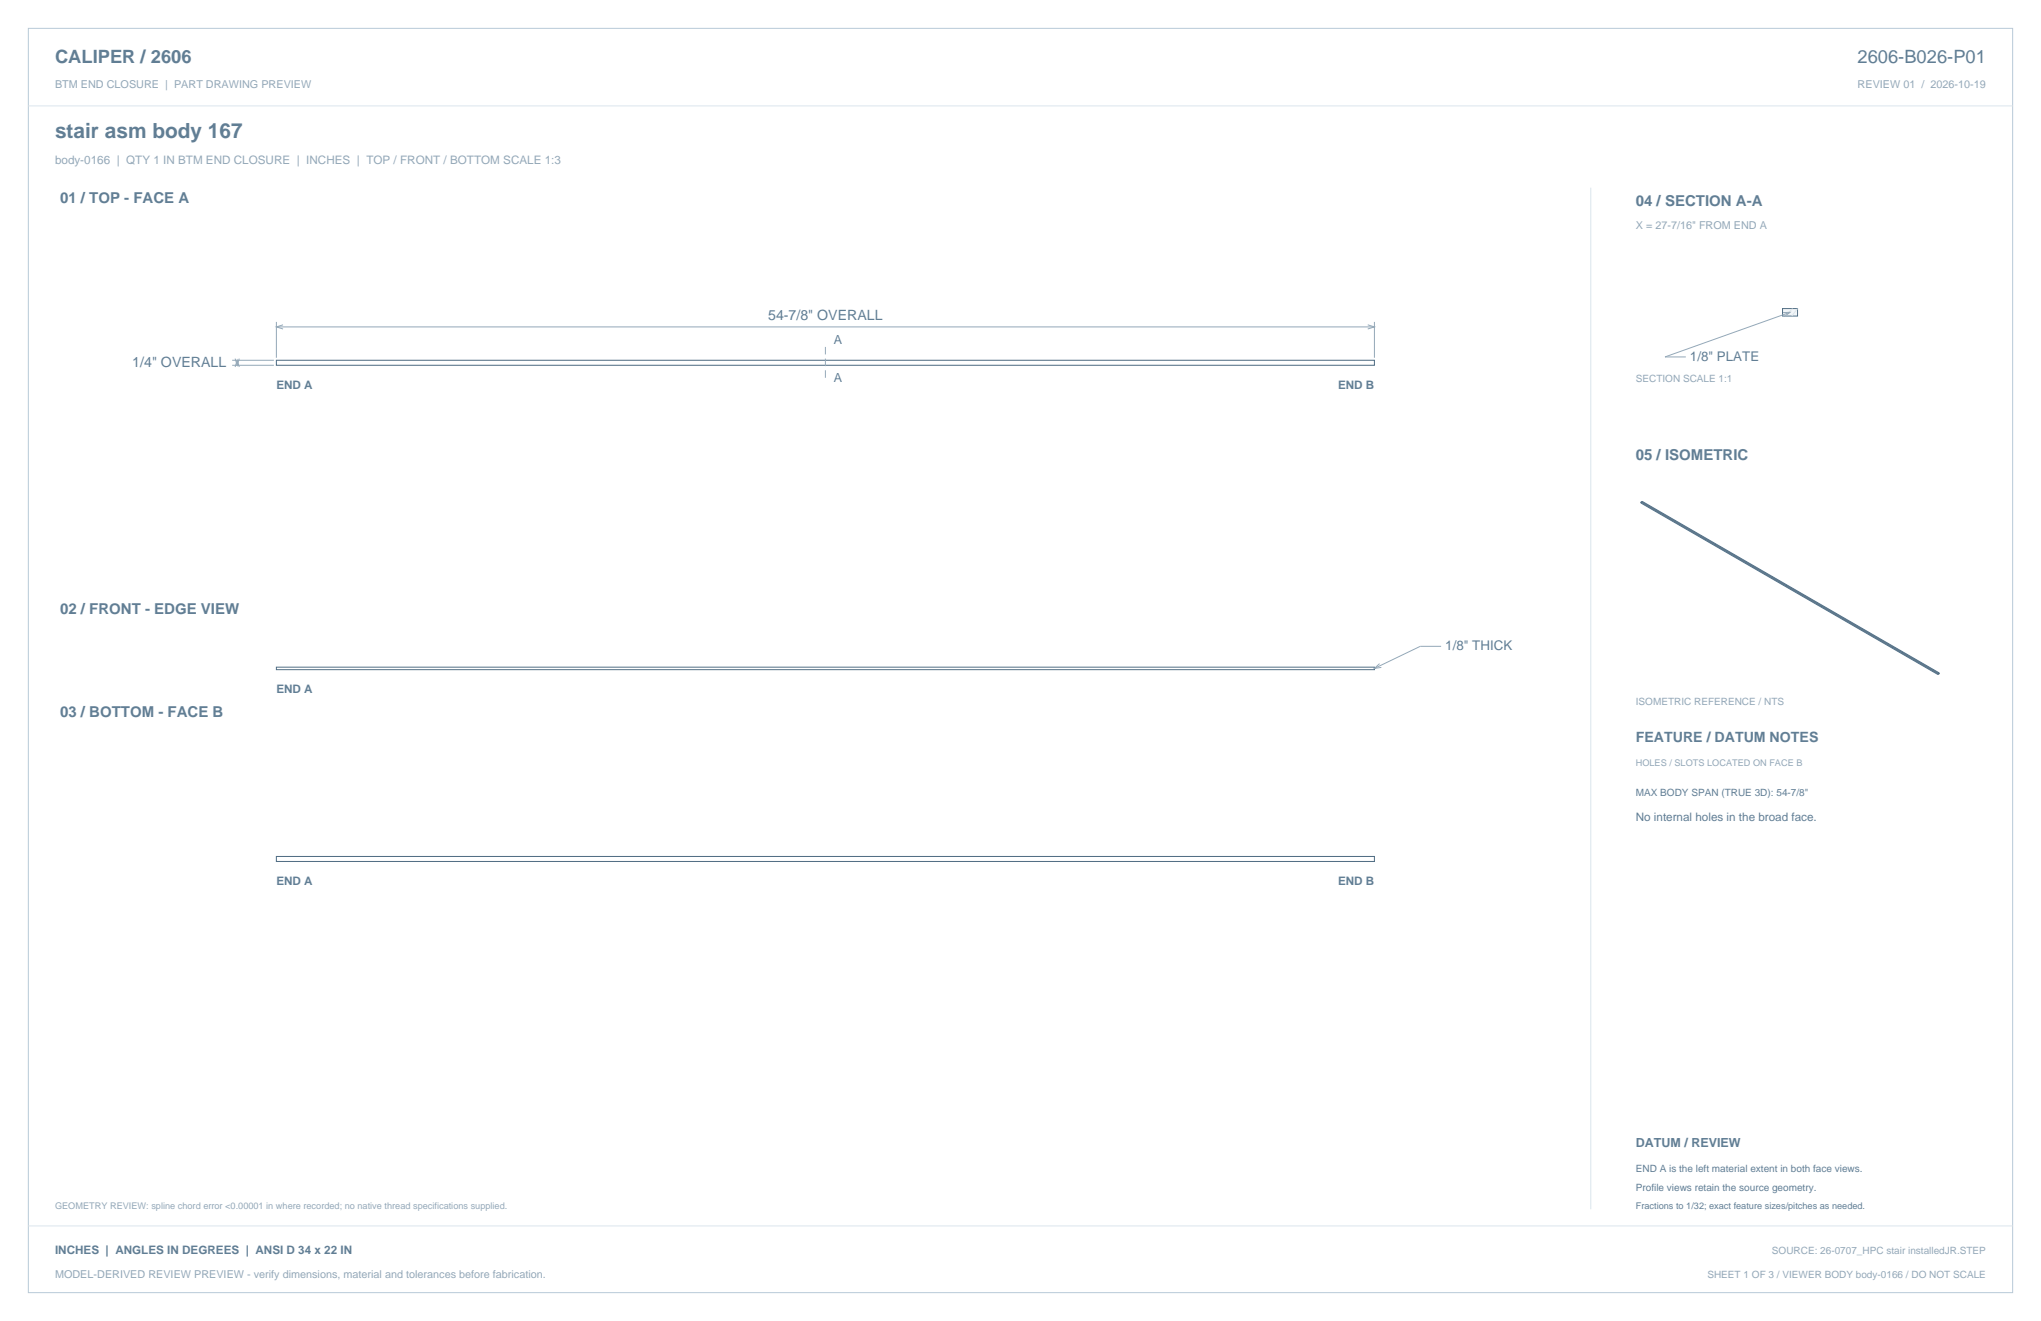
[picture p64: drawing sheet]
<svg xmlns="http://www.w3.org/2000/svg" width="864mm" height="559mm" viewBox="0 0 864 559" stroke-linecap="round" stroke-linejoin="round" font-family="sans-serif">
<defs><g id="words">
<text font-size="8.8" fill="#617e94" x="23.3" y="58.2">stair asm body 167</text>
<g font-size="7.8" fill="#617e94">
<text x="23.3" y="26.8">CALIPER / 2606</text>
<text x="786" y="26.8">2606-B026-P01</text>
</g>
<g font-size="6.3" fill="#617e94">
<text x="25.4" y="86.1">01 / TOP - FACE A</text>
<text x="692.1" y="87.1">04 / SECTION A-A</text>
<text x="692.1" y="194.4">05 / ISOMETRIC</text>
<text x="25.4" y="259.6">02 / FRONT - EDGE VIEW</text>
<text x="25.4" y="303.4">03 / BOTTOM - FACE B</text>
</g>
<g font-size="6" fill="#617e94">
<text x="325" y="135.5">54-7/8&quot; OVERALL</text>
<text x="56" y="155.2">1/4&quot; OVERALL</text>
<text x="692.1" y="314">FEATURE / DATUM NOTES</text>
</g>
<g font-size="5.6" fill="#617e94">
<text x="715.1" y="152.8">1/8&quot; PLATE</text>
<text x="611.5" y="275.2">1/8&quot; THICK</text>
</g>
<g font-size="5.3" fill="#617e94">
<text x="352.8" y="145.7">A</text>
<text x="352.8" y="161.6">A</text>
<text x="692.1" y="485.1">DATUM / REVIEW</text>
</g>
<text font-size="4.9" fill="#93a8b9" x="23.3" y="69.5">body-0166 | QTY 1 IN BTM END CLOSURE | INCHES | TOP / FRONT / BOTTOM SCALE 1:3</text>
<g font-size="4.9" fill="#617e94">
<text x="116.9" y="164.7">END A</text>
<text x="566.2" y="164.7">END B</text>
<text x="116.9" y="293.2">END A</text>
<text x="692.1" y="347.5">No internal holes in the broad face.</text>
<text x="116.9" y="374.3">END A</text>
<text x="566.2" y="374.3">END B</text>
<text x="23.3" y="530.6">INCHES | ANGLES IN DEGREES | ANSI D 34 x 22 IN</text>
</g>
<g font-size="4.6" fill="#93a8b9">
<text x="23.3" y="37">BTM END CLOSURE | PART DRAWING PREVIEW</text>
<text x="786" y="37">REVIEW 01 / 2026-10-19</text>
<text x="692.1" y="97">X = 27-7/16&quot; FROM END A</text>
<text x="23.3" y="540.5">MODEL-DERIVED REVIEW PREVIEW - verify dimensions, material and tolerances before fabrication.</text>
</g>
<g font-size="4.2" fill="#93a8b9">
<text x="692.1" y="161.6">SECTION SCALE 1:1</text>
<text x="692.1" y="298.1">ISOMETRIC REFERENCE / NTS</text>
<text x="749.7" y="530.6">SOURCE: 26-0707_HPC stair installedJR.STEP</text>
<text x="722.4" y="540.5">SHEET 1 OF 3 / VIEWER BODY body-0166 / DO NOT SCALE</text>
</g>
<g font-size="4.2" fill="#617e94">
<text x="692.1" y="336.9">MAX BODY SPAN (TRUE 3D): 54-7/8&quot;</text>
<text x="692.1" y="495.7">END A is the left material extent in both face views.</text>
<text x="692.1" y="503.8">Profile views retain the source geometry.</text>
</g>
<g font-size="3.9" fill="#93a8b9">
<text x="692.1" y="323.8">HOLES / SLOTS LOCATED ON FACE B</text>
<text x="23.3" y="511.5">GEOMETRY REVIEW: spline chord error &lt;0.00001 in where recorded; no native thread specifications supplied.</text>
</g>
<text font-size="3.9" fill="#617e94" x="692.1" y="511.5">Fractions to 1/32; exact feature sizes/pitches as needed.</text>
</g></defs>
<path d="M12 12h839.6v534.8h-839.6z" fill="none" stroke="#b8cad8" stroke-width=".42"/>
<path d="M12 44.8h839.6M673.1 79.4v432.1" fill="none" stroke="#dbe5ed" stroke-width=".42"/>
<path d="M116.9 152.4h464.7v2.1h-464.7zM116.9 362.3h464.7v2.1h-464.7z" fill="none" stroke="#536f85" stroke-width=".44"/>
<path d="M116.9 136.2v15.1M116.9 138.3h464.7M119.8 137.4l-2.9 .9 2.9 .9M578.7 137.4l2.9 .9-2.9 .9M581.6 136.2v15.1M98.2 152.4h17.7M98.2 154.5h17.7M99.5 155.2l.9-2.8 .8 2.8M99.5 151.7l.9 2.8 .8-2.8M100.4 152.4v2.1M609.8 273.4h-8.8l-19.4 9.4M583.7 280.7l-2.1 2.1 2.9-.5" fill="none" stroke="#93a8b9" stroke-width=".42"/>
<path d="M349.2 146.8v13" fill="none" stroke="#93a8b9" stroke-width=".42" stroke-dasharray="3.2 1.8" stroke-linecap="butt"/>
<path d="M116.9 282.2h464.7v1.1h-464.7z" fill="none" stroke="#536f85" stroke-width=".42"/>
<path d="M754.2 130.5h6.4v3.2h-6.4z" fill-rule="evenodd" fill="#f2f6f9" stroke="#536f85" stroke-width=".42"/>
<path d="M758.5 130.5l-3.2 3.2M760.6 130.5l-2.5 3.2M12 518.6h839.6" fill="none" stroke="#dbe5ed" stroke-width=".42"/>
<path d="M754.5 132.2l2.9-.1-2.3 1.8M757.4 132.1l-52.9 18.9h8.8" fill="none" stroke="#93a8b9" stroke-width=".42"/>
<path d="M694.3 212.4v.3M694.3 212.4l125.7 72.6M694.3 212.7l125.7 72.6M694.8 212.4l-.5 .3M694.8 212.1v.3M694.8 212.1l125.8 72.6M694.8 212.4l125.8 72.6M694.8 212.1l-.5 .3M820 285v.3M820.6 284.7l-.6 .3M820.6 285l-.6 .3M820.6 284.7v.3" fill="none" stroke="#536f85" stroke-width=".42"/>
<use href="#words"/>
</svg>
